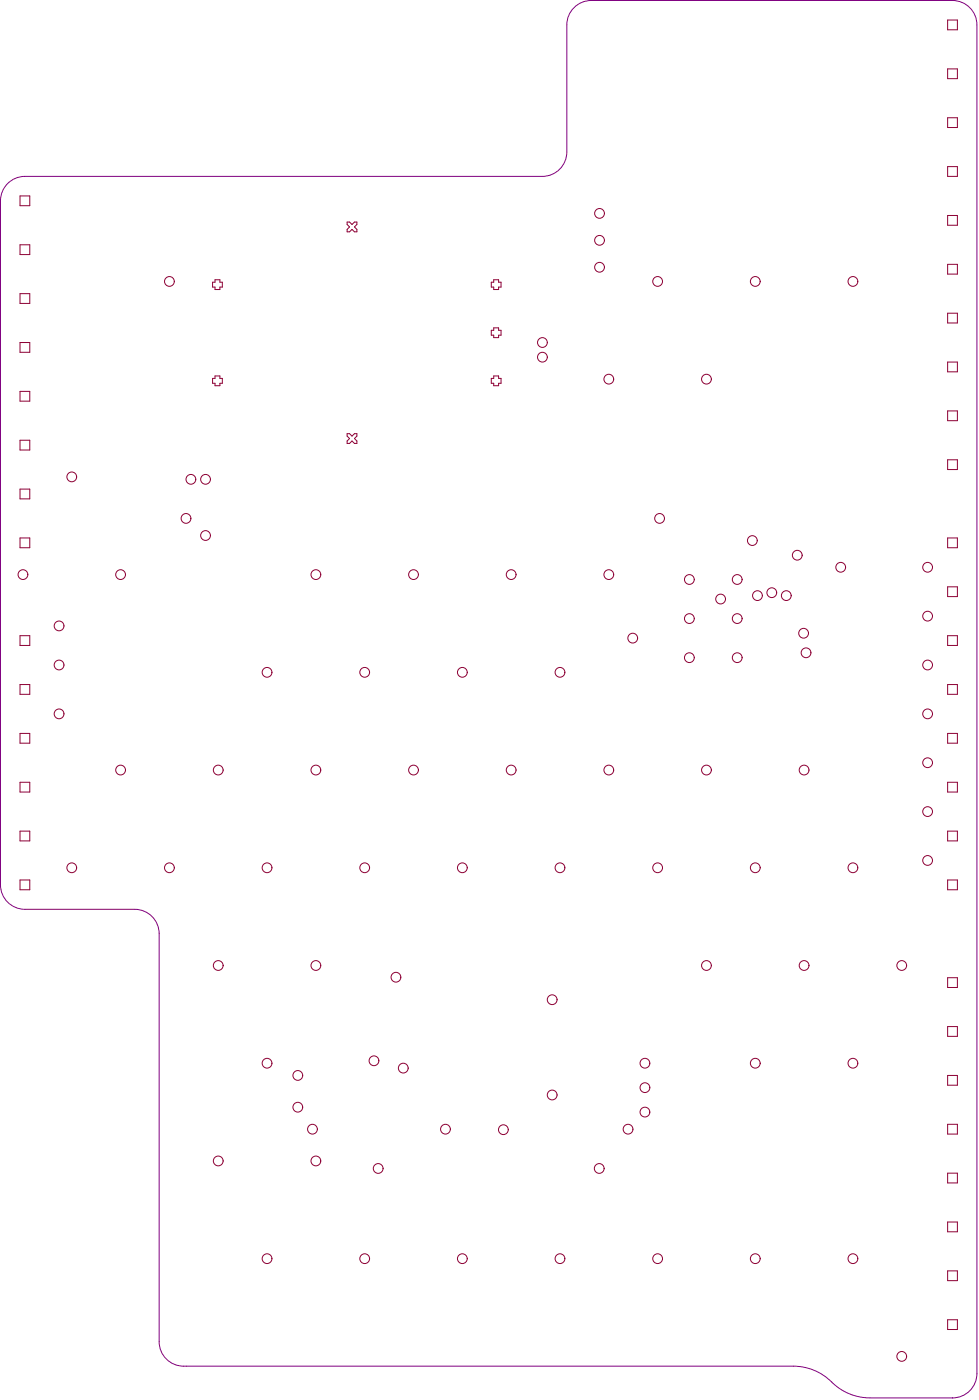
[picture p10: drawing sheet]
<svg xmlns="http://www.w3.org/2000/svg" width="169mm" height="242mm" viewBox="0 0 169 242" stroke-linecap="round" stroke-linejoin="round" font-family="sans-serif">
<g fill="none" stroke="#8d0034" stroke-width=".17">
<path d="M163.9 3.5h1.7v1.7h-1.7zM163.9 11.9h1.7v1.7h-1.7zM3.5 33.9h1.7v1.7h-1.7zM60 38.4h.5l.4 .5 .4-.5h.4v.5l-.4 .4 .4 .4v.4h-.4l-.4-.4-.4 .4h-.5v-.4l.5-.4-.5-.4zM163.9 20.4h1.7v1.7h-1.7zM163.9 28.8h1.7v1.7h-1.7zM163.9 37.3h1.7v1.7h-1.7zM3.5 42.4h1.7v1.7h-1.7zM3.5 50.8h1.7v1.7h-1.7zM3.5 59.3h1.7v1.7h-1.7zM37.2 48.4h.8v.5h.5v.8h-.5v.4h-.8v-.4h-.4v-.8h.4zM85.4 48.4h.8v.5h.5v.8h-.5v.4h-.8v-.4h-.4v-.8h.4z"/>
<path d="M85.4 56.8h.8v.4h.5v.8h-.5v.4h-.8v-.4h-.4v-.8h.4zM163.9 45.8h1.7v1.7h-1.7zM163.9 54.2h1.7v1.7h-1.7zM3.5 67.8h1.7v1.6h-1.7zM3.5 76.2h1.7v1.7h-1.7zM37.2 65.1h.8v.4h.5v.9h-.5v.4h-.8v-.4h-.4v-.9h.4zM60 75.1h.5l.4 .4 .4-.4h.4v.4l-.4 .4 .4 .4v.5h-.4l-.4-.5-.4 .5h-.5v-.5l.5-.4-.5-.4zM85.4 65.1h.8v.4h.5v.9h-.5v.4h-.8v-.4h-.4v-.9h.4zM163.9 62.7h1.7v1.7h-1.7zM163.9 71.1h1.7v1.7h-1.7zM163.9 79.6h1.7v1.7h-1.7zM3.5 93.1h1.7v1.7h-1.7z"/>
<path d="M3.5 84.7h1.7v1.7h-1.7zM163.9 93.1h1.7v1.7h-1.7zM3.5 118.5h1.7v1.7h-1.7zM3.5 110h1.7v1.7h-1.7zM163.9 101.6h1.7v1.7h-1.7zM163.9 110h1.7v1.7h-1.7zM163.9 118.5h1.7v1.7h-1.7zM3.5 127h1.7v1.7h-1.7zM3.5 135.4h1.7v1.7h-1.7zM163.9 127h1.7v1.7h-1.7zM163.9 135.4h1.7v1.7h-1.7zM3.5 152.3h1.7v1.7h-1.7z"/>
<path d="M3.5 143.9h1.7v1.7h-1.7zM163.9 143.9h1.7v1.7h-1.7zM163.9 152.3h1.7v1.7h-1.7zM163.9 169.3h1.7v1.6h-1.7zM163.9 177.7h1.7v1.7h-1.7zM163.9 186.2h1.7v1.7h-1.7zM163.9 194.6h1.7v1.7h-1.7zM163.9 203.1h1.7v1.7h-1.7zM163.9 211.5h1.7v1.7h-1.7zM163.9 220h1.7v1.7h-1.7zM163.9 228.5h1.7v1.7h-1.7z"/>
<circle cx="103.7" cy="36.9" r=".85"/>
<circle cx="29.3" cy="48.7" r=".85"/>
<circle cx="93.8" cy="59.3" r=".85"/>
<circle cx="103.7" cy="41.6" r=".85"/>
<circle cx="103.7" cy="46.3" r=".85"/>
<circle cx="113.7" cy="48.7" r=".85"/>
<circle cx="130.6" cy="48.7" r=".85"/>
<circle cx="147.5" cy="48.7" r=".85"/>
<circle cx="93.8" cy="61.8" r=".85"/>
<circle cx="105.3" cy="65.6" r=".85"/>
<circle cx="122.2" cy="65.6" r=".85"/>
<circle cx="4" cy="99.5" r=".85"/>
<circle cx="12.4" cy="82.6" r=".85"/>
<circle cx="20.9" cy="99.5" r=".85"/>
<circle cx="32.2" cy="89.7" r=".85"/>
<circle cx="33" cy="83" r=".85"/>
<circle cx="35.6" cy="83" r=".85"/>
<circle cx="35.6" cy="92.7" r=".85"/>
<circle cx="54.6" cy="99.5" r=".85"/>
<circle cx="71.5" cy="99.5" r=".85"/>
<circle cx="88.4" cy="99.5" r=".85"/>
<circle cx="105.3" cy="99.5" r=".85"/>
<circle cx="114.1" cy="89.7" r=".85"/>
<circle cx="130.1" cy="93.6" r=".85"/>
<circle cx="137.9" cy="96.1" r=".85"/>
<circle cx="145.4" cy="98.2" r=".85"/>
<circle cx="160.4" cy="98.2" r=".85"/>
<circle cx="10.2" cy="115.1" r=".85"/>
<circle cx="10.2" cy="108.4" r=".85"/>
<circle cx="46.2" cy="116.4" r=".85"/>
<circle cx="63.1" cy="116.4" r=".85"/>
<circle cx="80" cy="116.4" r=".85"/>
<circle cx="96.9" cy="116.4" r=".85"/>
<circle cx="109.4" cy="110.5" r=".85"/>
<circle cx="119.2" cy="100.3" r=".85"/>
<circle cx="119.2" cy="107.1" r=".85"/>
<circle cx="119.2" cy="113.9" r=".85"/>
<circle cx="124.6" cy="103.7" r=".85"/>
<circle cx="127.5" cy="100.3" r=".85"/>
<circle cx="127.5" cy="107.1" r=".85"/>
<circle cx="127.5" cy="113.9" r=".85"/>
<circle cx="131" cy="103.1" r=".85"/>
<circle cx="133.5" cy="102.6" r=".85"/>
<circle cx="136" cy="103.1" r=".85"/>
<circle cx="139" cy="109.6" r=".85"/>
<circle cx="139.4" cy="113" r=".85"/>
<circle cx="160.4" cy="106.7" r=".85"/>
<circle cx="160.4" cy="115.1" r=".85"/>
<circle cx="10.2" cy="123.6" r=".85"/>
<circle cx="20.9" cy="133.3" r=".85"/>
<circle cx="37.7" cy="133.3" r=".85"/>
<circle cx="54.6" cy="133.3" r=".85"/>
<circle cx="71.5" cy="133.3" r=".85"/>
<circle cx="88.4" cy="133.3" r=".85"/>
<circle cx="105.3" cy="133.3" r=".85"/>
<circle cx="122.2" cy="133.3" r=".85"/>
<circle cx="139.1" cy="133.3" r=".85"/>
<circle cx="160.4" cy="132" r=".85"/>
<circle cx="160.4" cy="123.6" r=".85"/>
<circle cx="12.4" cy="150.2" r=".85"/>
<circle cx="29.3" cy="150.2" r=".85"/>
<circle cx="46.2" cy="150.2" r=".85"/>
<circle cx="63.1" cy="150.2" r=".85"/>
<circle cx="80" cy="150.2" r=".85"/>
<circle cx="96.9" cy="150.2" r=".85"/>
<circle cx="113.7" cy="150.2" r=".85"/>
<circle cx="130.6" cy="150.2" r=".85"/>
<circle cx="147.5" cy="150.2" r=".85"/>
<circle cx="160.4" cy="140.5" r=".85"/>
<circle cx="160.4" cy="149" r=".85"/>
<circle cx="37.7" cy="167.1" r=".85"/>
<circle cx="54.6" cy="167.1" r=".85"/>
<circle cx="68.5" cy="169.2" r=".85"/>
<circle cx="95.5" cy="173.1" r=".85"/>
<circle cx="122.2" cy="167.1" r=".85"/>
<circle cx="139.1" cy="167.1" r=".85"/>
<circle cx="156" cy="167.1" r=".85"/>
<circle cx="46.2" cy="184.1" r=".85"/>
<circle cx="51.5" cy="186.2" r=".85"/>
<circle cx="51.5" cy="191.7" r=".85"/>
<circle cx="54" cy="195.5" r=".85"/>
<circle cx="64.7" cy="183.6" r=".85"/>
<circle cx="69.8" cy="184.9" r=".85"/>
<circle cx="77" cy="195.5" r=".85"/>
<circle cx="87.1" cy="195.6" r=".85"/>
<circle cx="95.5" cy="189.6" r=".85"/>
<circle cx="108.6" cy="195.5" r=".85"/>
<circle cx="111.6" cy="192.5" r=".85"/>
<circle cx="111.6" cy="188.3" r=".85"/>
<circle cx="111.6" cy="184.1" r=".85"/>
<circle cx="130.6" cy="184.1" r=".85"/>
<circle cx="147.5" cy="184.1" r=".85"/>
<circle cx="37.7" cy="201" r=".85"/>
<circle cx="46.2" cy="217.9" r=".85"/>
<circle cx="54.6" cy="201" r=".85"/>
<circle cx="63.1" cy="217.9" r=".85"/>
<circle cx="65.4" cy="202.3" r=".85"/>
<circle cx="80" cy="217.9" r=".85"/>
<circle cx="96.9" cy="217.9" r=".85"/>
<circle cx="103.6" cy="202.3" r=".85"/>
<circle cx="113.7" cy="217.9" r=".85"/>
<circle cx="130.6" cy="217.9" r=".85"/>
<circle cx="147.5" cy="217.9" r=".85"/>
<circle cx="156" cy="234.8" r=".85"/>
</g>
<path d="M1.6 31.5a4.2 4.2 0 0 1 2.7-1h89.5a4.2 4.2 0 0 0 4.2-4.2v-22a4.2 4.2 0 0 1 4.3-4.2h62.5a4.2 4.2 0 0 1 4.2 4.2v233.5a4.2 4.2 0 0 1-4.2 4.2h-14.3a9.8 9.8 0 0 1-7.3-3.3 9.4 9.4 0 0 0-6-2.2h-105.4a4.2 4.2 0 0 1-4.3-4.2v-70.7a4.2 4.2 0 0 0-4.2-4.2h-19a4.2 4.2 0 0 1-4.2-4.2v-118.4a4.2 4.2 0 0 1 1.5-3.3zM164.8 153.2h.1M164.7 242h.1" fill="none" stroke="#800080" stroke-width=".17"/>
</svg>
